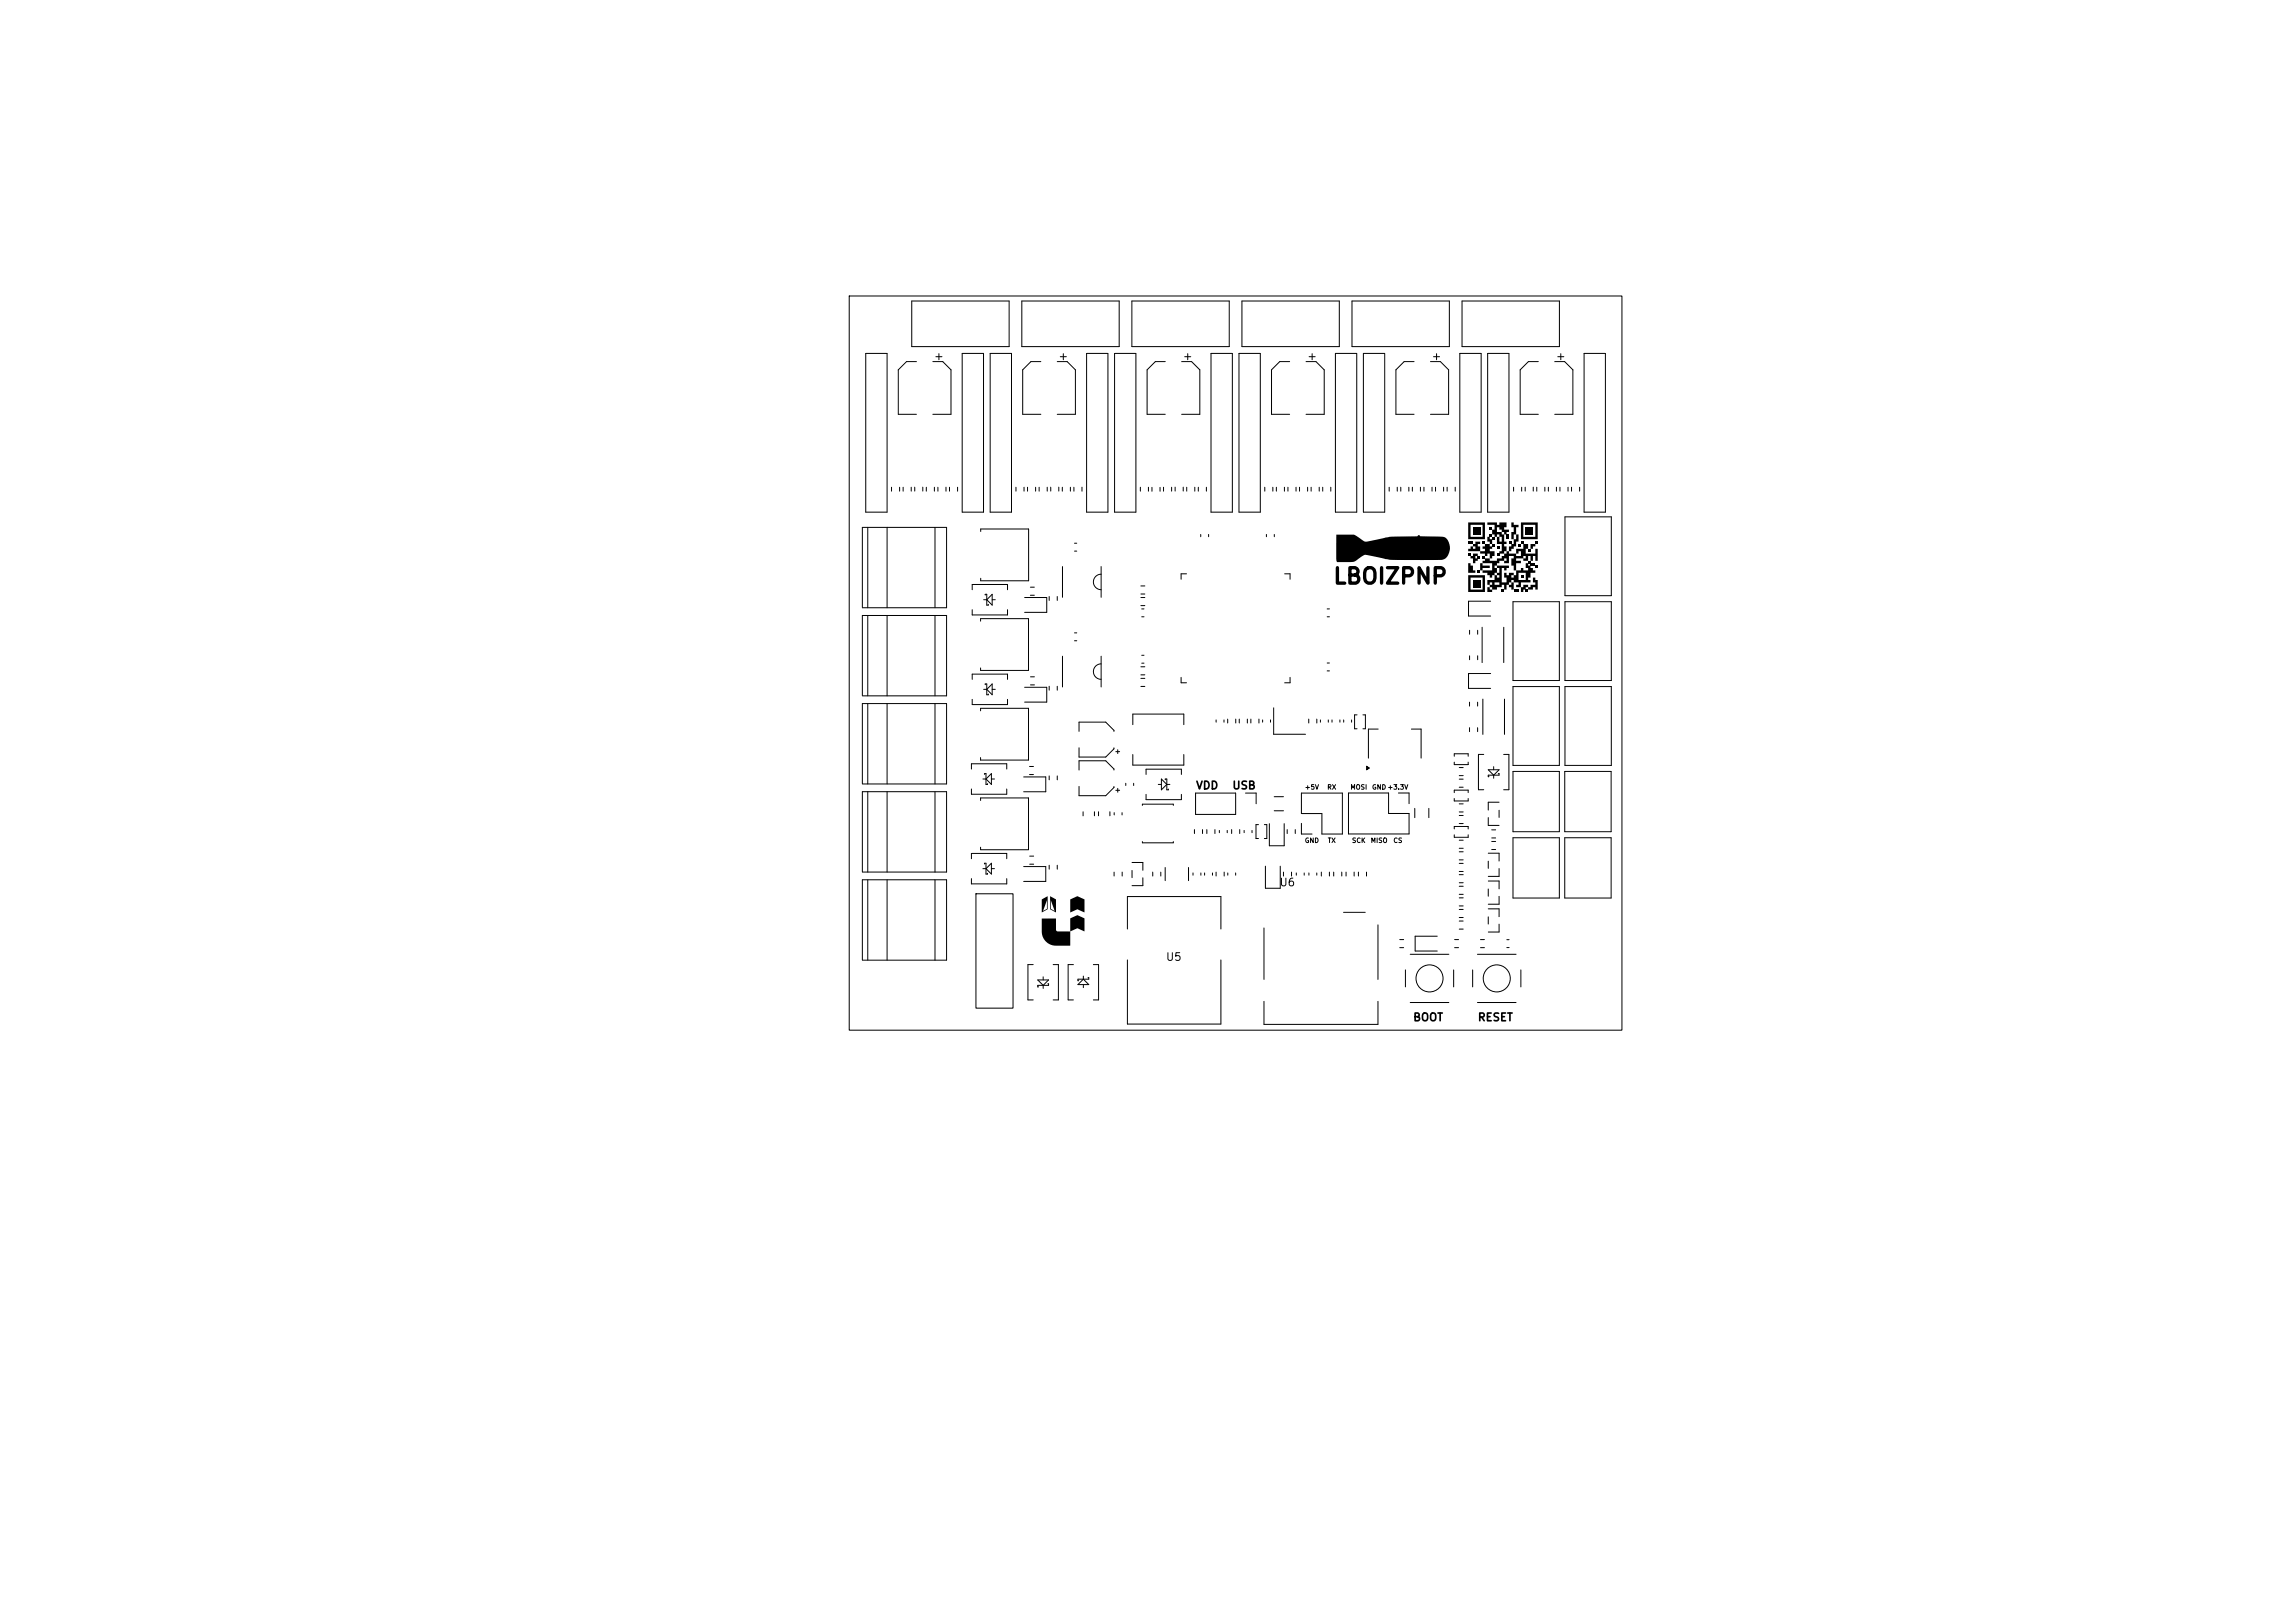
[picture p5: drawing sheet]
<svg xmlns="http://www.w3.org/2000/svg" width="297mm" height="210mm" viewBox="0 0 297 210" stroke-linecap="round" stroke-linejoin="round" font-family="sans-serif">
<defs><g id="words">
<text font-size="2" x="172.4" y="76.1">LBOIZPNP</text>
<g font-size="1">
<text x="154.7" y="102.4">VDD</text>
<text x="159.4" y="102.4">USB</text>
<text x="165.5" y="114.9">U6</text>
<text x="150.8" y="124.6">U5</text>
<text x="182.8" y="132.4">BOOT</text>
<text x="191.2" y="132.4">RESET</text>
</g>
<g font-size=".6">
<text x="168.8" y="102.3">+5V</text>
<text x="171.7" y="102.3">RX</text>
<text x="174.7" y="102.3">MOSI</text>
<text x="177.5" y="102.3">GND+3.3V</text>
<text x="168.8" y="109.2">GND</text>
<text x="171.8" y="109.2">TX</text>
<text x="174.9" y="109.2">SCK</text>
<text x="177.3" y="109.2">MISO</text>
<text x="180.3" y="109.2">CS</text>
</g>
</g></defs>
<g fill="#000">
<path d="M172.9 69.2h2.3l.7 .4a1.31 1.31 0 0 0 1.6 .4l2.4-.5 3.5-.1a.21 .21 0 0 1 .2-.2 .21 .21 0 0 1 .2 .2h.2a9.5 9.5 0 0 1 3.1 .2 1.81 1.81 0 0 1-.2 2.7l-.7 .2-6.2-.1-2.9-.5a.88 .88 0 0 0-1 .2l-.4 .3a1.84 1.84 0 0 1-1.6 .3h-1.1v-.1zM190 72.9h.3v.3h.3v.6h.3v.3h-.9zM190 71.6h.3v.3h-.3zM190 70.1h.6v.3h-.6zM190.3 71.9h.3v-.3h.6v.3h-.3v.4h.3v.3h-.3v.3h-.3v-.6h-.3zM190.6 75h1v1h-1zM191.2 73.8h.4v.3h-.4zM191.2 71.9h.4v.4h-.4zM190.3 70.7h.3v.3h.3v-.3h-.3v-.3h.3v-.3h.7v.3h-.4v.3h.4v.6h-1.6v-.3h.3zM190.6 68.2h1v1h-1zM191.6 72.9h.3v.3h.9v.3h-.9v.3h-.3zM190 74.4h2.2v2.2h-2.2v-.3h1.9v-1.6h-1.6v1.6h-.3z"/>
<path d="M191.9 71.9h.3v.4h-.3zM191.9 70.1h.3v.3h-.3zM190 67.6h2.2v2.2h-2.2v-.3h1.9v-1.6h-1.6v1.6h-.3zM192.5 76h.3v.3h.3v.3h-.6zM192.2 70.4h.6v.3h.3v.3h-.3v.3h.6v.6h-.3v.4h-.3v-.7h-.3v.3h-.3v-.3h-.6v-.3h.6v-.3h-.3v-.3h.3zM192.5 69.5h.3v.3h.3v.6h-.3v-.3h-.3zM192.8 69.2h.3v.3h-.3zM192.8 68.2h.3v.3h-.3zM193.1 70.4h.3v.3h-.3zM193.1 69.5h.3v.3h-.3zM192.5 67.6h1.2v.3h.3v-.3h1v.6h-.3v.3h.6v.3h-.3v.4h-.3v-.4h-.4v.4h.4v.9h.3v.3h-.3v.3h.3v.6h-.3v.3h-.7v-.3h.3v-.9h-.6v-.9h.3v.6h.3v-.6h-.3v-.3h-.3v.3h-.3v-.3h-.3v-.7h.6v.3h.6v-.3h-.3v-.3h-.3v.3h-.3v-.6h-.9zM193.7 71.6h.3v.3h-.3z"/>
<path d="M193.7 70.7h.3v.3h-.3zM194.3 76.3h.4v.3h-.4zM195 69.2h.3v.6h-.3zM195.3 70.1h.3v.3h-.3zM195.6 75.4h.3v.9h-.3v-.3h-.3v-.3h.3zM195.6 67.6h.3v.3h.6v.3h-.3v1h-.3v.6h-.3v-1h.3v-.6h-.3zM195.9 76.3h.6v.3h-.6zM196.2 69.2h.3v.9h-.3v.6h-.3v.3h-.3v.3h-.3v-.6h.3v-.3h.3v-.6h.3zM196.5 70.4h.3v.3h-.3zM196.8 74.4h.3v.3h-.3zM196.8 70.1h.3v.3h-.3zM197.1 75.7h.7v.3h-.4v.3h-.3v.3h-.3v-.6h.3z"/>
<path d="M197.4 76.3h.4v.3h-.4zM192.2 72.3h.6v.3h.9v-.3h.6v-.4h.4v-.3h.3v-.3h.3v.3h.9v.3h.6v-.6h-.3v.3h-.3v-.6h.9v-.6h.7v.6h-.4v.6h1.3v-.6h.3v1.6h-.3v-.7h-.3v.7h-.3v-.7h-.3v.7h-.7v-.3h.3v-.4h-.3v.4h-.9v.3h.6v.3h-.6v.9h-.3v-.6h-.3v-.9h.3v-.4h-.6v1h-.6v-.3h.3v-.3h-.3v.3h-.7v.3h-.3v.3h-.3v.3h.3v-.3h1.6v.3h-.3v.3h-.3v-.3h-.4v1.9h.7v-.7h-.3v-.6h.3v.3h.3v-.3h.6v.3h-.3v.3h.3v-.3h.6v.6h.9v-.9h-.9v.3h-.3v-.6h.6v-.3h.3v.3h.7v-.3h-.4v-.6h.4v.3h.3v.3h.3v.3h.3v.3h-.6v.6h-.3v.3h.3v.4h-1.3v.6h-.6v-.3h.3v-.3h-.6v-.4h-.3v.4h-.3v.3h-.3v.6h-.3v-.6h-.4v.3h-.6v.3h-.6v-.3h-.3v-.3h1.2v-.3h-.6v.3h-.3v-.3h-.3v.3h-.3v-.7h.9v-.6h.3v.3h.3v-.3h-.3v-.3h.3v-.6h-.3v.6h-.3v.3h-.3v.3h-.3v-.3h-.3v-.3h-.6v-.3h1.2v-.9h-1.2v-.3h.3zM197.8 72.6h.3v.3h-.3zM197.8 71h.3v.3h-.3zM197.4 68.2h1v1h-1zM198.4 74.7h.3v.3h.3v1.3h-.3v-.3h-.3v.3h-.6v-.3h.3v-.3h.6v-.3h-.3zM198.1 72.9h.6v.3h-.6zM198.1 70.4h.6v.3h-.3v.3h-.3zM198.7 73.2h.3v.3h-.3zM198.7 70.1h.3v.3h-.3zM196.8 67.6h2.2v2.2h-2.2v-.3h1.9v-1.6h-1.6v1.6h-.3zM176.9 99.1l.3 .3-.3 .2z"/>
<path d="M134.8 116.4l.8-.4v1.7l-.8 .4v-.2h.2l.5-.3v-1.1l-.5 1.4h-.2zM135.9 116l.8 .4v1.7l-.8-.4v-.8h.1v.7l.5 .3-.5-1.4v.4h-.1zM134.8 118.9h1.9v1.6h1.8v1.9h-2a2.08 2.08 0 0 1-1.7-2.6zM138.5 116.4l.9-.4 .9 .4v1.7l-.9-.4-.9 .4zM138.5 118.8l.9-.4 .9 .4v1.7l-.9-.4-.9 .4z"/>
</g>
<g fill="none" stroke="#000" stroke-width=".13">
<path d="M109.9 38.3h100v95h-100zM118 39h12.6v5.9h-12.6zM132.2 39h12.6v5.9h-12.6zM146.5 39h12.6v5.9h-12.6zM160.7 39h12.6v5.9h-12.6zM175 39h12.6v5.9h-12.6zM189.2 39h12.6v5.9h-12.6zM112 45.7h2.8v20.6h-2.8zM118.6 46.8h-1.3l-1.1 1.1v5.7h2.4M120.7 46.8h1.3l1.1 1.1v5.7h-2.4M121.1 46.2h.8M121.5 45.8v.8"/>
<path d="M124.5 45.7h2.8v20.6h-2.8zM128.1 45.7h2.8v20.6h-2.8zM134.7 46.8h-1.3l-1 1.1v5.7h2.3M136.8 46.8h1.3l1.1 1.1v5.7h-2.4M137.2 46.2h.8M137.6 45.8v.8M143.4 45.7h-2.8v20.6h2.8v-20.6M147 45.7h-2.8v20.6h2.8v-20.6M150.8 46.8h-1.3l-1.1 1.1v5.7h2.4M152.9 46.8h1.3l1.1 1.1v5.7h-2.4M153.3 46.2h.8M153.7 45.8v.8"/>
<path d="M156.7 45.7h2.8v20.6h-2.8zM160.3 45.7h2.8v20.6h-2.8zM166.9 46.8h-1.3l-1.1 1.1v5.7h2.4M169 46.8h1.3l1.1 1.1v5.7h-2.4M169.4 46.2h.8M169.8 45.8v.8M172.8 45.7h2.8v20.6h-2.8zM179.2 45.7h-2.8v20.6h2.8v-20.6M183 46.8h-1.3l-1.1 1.1v5.7h2.4M185.1 46.8h1.3l1.1 1.1v5.7h-2.4M185.5 46.2h.8M185.9 45.8v.8"/>
<path d="M191.7 45.7h-2.8v20.6h2.8v-20.6M195.3 45.7h-2.8v20.6h2.8v-20.6M199.1 46.8h-1.3l-1.1 1.1v5.7h2.4M201.2 46.8h1.3l1.1 1.1v5.7h-2.4M201.6 46.2h.8M202 45.8v.8M207.7 45.7h-2.7v20.6h2.8v-20.6M111.6 78.6v-10.4h10.9v10.4h-10.9M112.3 68.2v10.4M112.3 79.6v10.4M114.8 68.2v10.4M114.8 79.6v10.4"/>
<path d="M115.4 63v.6M116.4 63v.6M116.9 63v.6M117.9 63v.6M118.4 63v.5M119.4 63v.5M119.9 63v.6M120.9 63v.6M121 68.2v10.4M121 79.6v10.4M121.4 63v.6M122.4 63v.6"/>
<path d="M122.9 63v.6M123.9 63v.6M125.8 76.3v-.7h4.6v.7M125.8 78.9v.7h4.6v-.7M126.9 68.8v-.3h6.2v6.7h-6.2v-.4M127.3 77.6h.4M127.5 77v-.1h.2v1.4h.2v-.1M127.7 77.6l.7-.7v1.4zM128.4 77.6h.4M131.5 63v.6M132.5 63v.6M132.6 77.3h2.9v1.9h-2.9"/>
<path d="M133 63v.6M133.3 76h.6M133.3 77h.6M134 63v.6M134.5 63v.6M135.5 63v.6M135.8 77.2v.5M136 63v.5M136.8 77.2v.5M137 63v.5M137.5 63v.6M137.5 73.3v4"/>
<path d="M138.5 63v.6M139 63v.6M139.1 70.3h.2M139.1 71.3h.2M140 63v.6M142.5 73.3v4M142.5 74.3a1 1 0 0 0-1 1 1 1 0 0 0 1 1M147.6 63v.6M147.6 77.3h.6M147.6 78.4h.6M147.6 75.8h.6M147.6 76.9h.6"/>
<path d="M147.8 78.8h.2M147.8 79.8h.2M148.6 63v.6M149.1 63.1v.5M150.1 63.1v.5M150.6 63v.6M151.6 63v.6M152.1 63v.5M153.1 63v.5M153.6 74.3h-.8v.7M153.6 63v.6M154.6 63v.6"/>
<path d="M155.1 63v.6M155.4 69.2v.2M156.1 63v.6M156.4 69.2v.2M163.7 63v.6M163.9 69.2v.2M164.7 63v.6M164.9 69.2v.2M165.2 63v.6M166.2 63v.6M166.3 74.3h.6v.7M166.7 63v.6"/>
<path d="M167.7 63v.6M168.2 63v.6M169.2 63v.6M169.7 63v.6M170.7 63v.6M171.2 63v.6M171.8 78.8h.2M171.8 79.8h.2M172.2 63v.6M179.8 63v.6M180.8 63v.6M181.3 63v.6"/>
<path d="M182.3 63v.6M182.8 63v.6M183.8 63v.6M184.3 63v.6M185.3 63v.6M185.8 63v.6M186.8 63v.6M187.3 63v.6M188.3 63v.6M192.9 77.8h-2.9v1.9h2.9M195.8 77.9h6v10.2h-6zM195.9 63v.6"/>
<path d="M196.9 63v.6M197.4 63v.5M198.4 63v.5M198.9 63v.6M199.9 63v.6M200.4 63v.6M201.4 63v.6M201.9 63v.6M202.5 66.9h6v10.2h-6zM202.5 77.9h6v10.2h-6zM202.9 63v.6M203.4 63v.6"/>
<path d="M204.4 63v.6M111.6 90v-10.4h10.9v10.4h-10.9M112.3 91v10.4M114.8 91v10.4M121 91v10.4M125.7 99.5v-.7h4.6v.7M125.8 87.9v-.7h4.6v.7M125.8 90.5v.7h4.6v-.7M126.9 80.4v-.3h6.2v6.7h-6.2v-.4M126.9 92v-.3h6.2v6.7h-6.2v-.4M127.3 89.2h.4M127.5 88.6v-.1h.2v1.4h.2v-.1"/>
<path d="M127.7 89.2l.7-.7v1.4zM128.4 89.2h.4M132.6 88.9h2.9v2h-2.9M133.2 99.2h.5M133.4 87.6h.5M133.4 88.6h.5M135.8 88.8v.5M136.8 88.8v.5M137.5 84.9v4M139.1 81.9h.2M139.1 82.9h.2M139.6 94.6v-1.2h3.5l1.1 1.1v.1"/>
<path d="M139.6 96.8v1.2h3.5l1.1-1.1v-.1M139.6 99.6v-1.2h3.5l1.1 1.1v.1M142.5 84.9v4M142.5 85.9a1 1 0 0 0-1 1 1 1 0 0 0 1 1M144.4 97.3h.5M144.7 97v.5M146.6 93.8v-1.4h6.6v1.4M146.6 97.6v1.4h6.6v-1.4M147.6 86.3h.6M147.6 87.3h.6M147.6 87.8h.6M147.6 88.8h.6"/>
<path d="M147.8 84.8h.2M147.8 85.8h.2M152.8 87.7v.7h.8M157.4 93.2v.2M158.4 93.2v.2M158.9 93v.6M159.9 93v.6M160.4 93v.6M161.4 93v.6M161.9 93v.6M162.9 93v.6M163.4 93.2v.2"/>
<path d="M164.4 93.2v.2M164.8 91.6v3.4h4.2M166.9 87.7v.7h-.6M169.4 93v.6M170.4 93v.6M170.9 93.2v.2M171.8 85.8h.2M171.8 86.8h.2M171.9 93.2v.2M172.4 93.2v.2M173.4 93.2v.2M173.9 93.2v.2"/>
<path d="M174.9 93.2v.2M175.6 92.5h-.3v1.8h.3M176.4 92.5h.3v1.8h-.3M176.9 99.1l.3 .3-.3 .2zM178.4 94.3h-1.3v3.8M182.6 94.3h1.3v3.8M188.2 97.9v-.4h1.8v.4M188.2 98.6v.3h1.8v-.3M188.8 99.3h.6M190.2 90.9v.5M190.2 94.2v.5M190.2 81.6v.5"/>
<path d="M190.2 84.9v.5M191.2 90.9v.5M191.2 94.2v.5M191.2 81.6v.5M191.2 84.9v.5M191.8 81.2v4.5M191.9 90.5v4.5M192 97.6h-.7v4.6h.7M192.6 99.6h1.4l-.7 .7zM192.9 87.2h-2.9v1.9h2.9M193.3 99.2v.4M194.6 97.6h.7v4.6h-.7"/>
<path d="M194.6 81.2v4.5M194.7 90.5v4.5M195.8 88.8h6v10.2h-6zM195.8 99.8h6v7.8h-6zM202.5 99.8h6v7.8h-6zM202.5 88.8h6v10.2h-6zM111.6 112.8v-10.4h10.9v10.4h-10.9M111.6 101.4v-10.4h10.9v10.4h-10.9M112.3 102.4v10.4M112.3 113.8v10.4M114.8 102.4v10.4M114.8 113.8v10.4"/>
<path d="M121 102.4v10.4M121 113.8v10.4M125.7 111.1v-.7h4.6v.7M125.7 102.1v.7h4.6v-.7M125.7 113.7v.7h4.6v-.7M126.3 115.7h4.8v14.8h-4.8zM126.9 103.6v-.3h6.2v6.7h-6.2v-.4M127.2 100.8h.4M127.2 112.4h.4M127.4 100.2v-.1h.2v1.4h.2v-.1M127.4 111.8v-.1h.2v1.4h.2v-.1M127.6 112.4l.7-.7v1.4z"/>
<path d="M127.6 100.8l.7-.7v1.4zM128.3 100.8h.4M128.3 112.4h.4M132.5 112.1h2.8v2h-2.8M132.5 100.5h2.8v2h-2.8M133.2 100.2h.5M133.3 110.8h.5M133.3 111.8h.5M135.8 100.4v.5M135.8 112v.5M136.8 100.4v.5M136.8 112v.5"/>
<path d="M139.6 101.8v1.2h3.5l1.1-1.1v-.1M140.2 105v.6M141.6 105v.6M142.2 105v.6M143.6 105v.6M144.2 112.8v.6M144.2 105.2v.2M144.4 102.3h.5M144.7 102v.5M145.2 105.2v.2M145.2 112.8v.6M145.7 101.4v.2"/>
<path d="M146.5 111.6h1.4v1M146.5 112.6v1M146.7 101.4v.2M147.8 104.2v-.1h4v.1M147.8 108.9v.2h4v-.2M147.9 113.6v1h-1.4M148.3 100.2v-.7h4.6v.7M148.3 102.8v.7h4.6v-.7M149.2 112.8v.6M149.9 101.5h.4M150.2 112.8v.6M150.3 100.8l.7 .7-.7 .7z"/>
<path d="M150.8 112.3v1.7M150.8 100.9v-.1h.2v1.4h.2v-.1M151 101.5h.4M153.8 112.3v1.7M154.4 113v.2M154.6 107.3v.6M154.7 102.6h5.2v2.8h-5.2zM155.4 113v.2M155.6 107.3v.6M155.9 113v.2M156.2 107.3v.6M156.9 113v.2"/>
<path d="M157.2 107.3v.6M157.4 112.8v.6M157.8 107.5v.2M158.4 112.8v.6M158.8 107.5v.2M158.9 113v.2M159.4 107.3v.6M159.9 113v.2M160.4 107.3v.6M161 107.5v.2M161.2 102.6h1.4v1.4M162 107.5v.2"/>
<path d="M162.9 106.7h-.4v1.8h.4M163.6 106.7h.3v1.8h-.3M163.8 112.1v2.8h1.9v-2.8M164.3 106.6v2.8h1.9v-2.8M164.9 103.1h1.2M164.9 104.9h1.2M166.1 112.8v.6M166.6 107.3v.6M167.1 112.8v.6M167.6 107.3v.6M167.8 113v.2M168.4 102.6h5.3v5.3h-2.6v-2.6h-2.7z"/>
<path d="M168.4 106.5v1.4h1.4M168.8 113v.2M169.4 113v.2M170.4 113v.2M171 112.8v.6M172 112.8v.6M172.6 112.8v.6M173.6 112.8v.6M173.9 118.1h2.8M174.2 112.8v.6M174.5 102.6h5.2v2.7h2.6v2.6h-7.8zM175.2 112.8v.6"/>
<path d="M175.8 112.8v.6M176.8 112.8v.6M178.3 119.7v7M181 102.6h1.3v1.4M183.1 104.6v1.2M184.9 104.6v1.2M188.2 107.3v-.4h1.8v.4M188.2 102.6v-.4h1.8v.4M188.2 103.3v.3h1.8v-.3M188.2 108v.3h1.8v-.3M188.8 104h.6M188.8 105.1h.6"/>
<path d="M188.8 105.5h.6M188.8 106.6h.6M188.8 110.2h.6M188.8 111.3h.6M188.8 117.7h.6M188.8 118.7h.6M188.8 119.2h.6M188.8 100.4h.6M188.8 100.8h.6M188.8 108.7h.6M188.8 109.8h.6M188.8 114.7h.6"/>
<path d="M188.8 115.7h.6M188.8 113.2h.6M188.8 114.2h.6M188.8 116.2h.6M188.8 117.2h.6M188.8 101.9h.6M188.8 111.7h.6M188.8 112.8h.6M192.6 105.8v1h1.4M192.6 111.4v1M192.6 115v1M192.6 118.6v1"/>
<path d="M192.6 110.4h1.4v1M192.6 114h1.4v1M192.6 117.6h1.4v1M193 109.9h.6M193 108.4h.6M193 108.9h.6M193 107.4h.6M193.3 100.3v.4M193.9 100.1h.1v.2h-1.4v.2h.1M194 103.8h-1.4v1M194 104.8v1M194 112.4v1h-1.4"/>
<path d="M194 116v1h-1.4M194 119.6v1h-1.4M195.8 108.4h6v7.8h-6zM202.5 108.4h6v7.8h-6zM111.6 124.2v-10.4h10.9v10.4h-10.9M133.7 124.8h-.7v4.6h.7M134.3 126.8h1.4l-.7 .7zM135 126.4v.4M135 127.5v.4M135.6 127.3h.1v.2h-1.4v.2h.1M136.3 124.8h.7v4.6h-.7M138.9 124.8h-.7v4.6h.7"/>
<path d="M139.5 127.4l.7-.7 .7 .7zM140.2 126.3v.4M140.2 127.4v.4M140.8 126.5h.1v.2h-1.4v.2h.1M141.5 124.8h.7v4.6h-.7M145.9 120.2v-4.2h12.1v4.2M145.9 124.2v8.3h12.1v-8.3M163.6 129.6v3h14.7v-3M163.6 120.1v6.6M181.1 121.6h.6M181.1 122.6h.6M181.9 125.5v2.2"/>
<path d="M182.5 123.5h5M182.5 129.7h5M186 121.1h-2.9v2h2.9M188.1 125.5v2.2M188.2 121.6h.6M188.2 122.6h.6M188.8 120.2h.6M190.6 125.5v2.2M191.2 123.5h5M191.2 129.7h5M191.6 121.6h.5M191.6 122.6h.5"/>
<path d="M195 121.6h.3M195 122.6h.3M196.8 125.5v2.2"/>
<circle cx="185" cy="126.6" r="1.75"/>
<circle cx="193.7" cy="126.6" r="1.75"/>
</g>
<use href="#words"/>
</svg>
